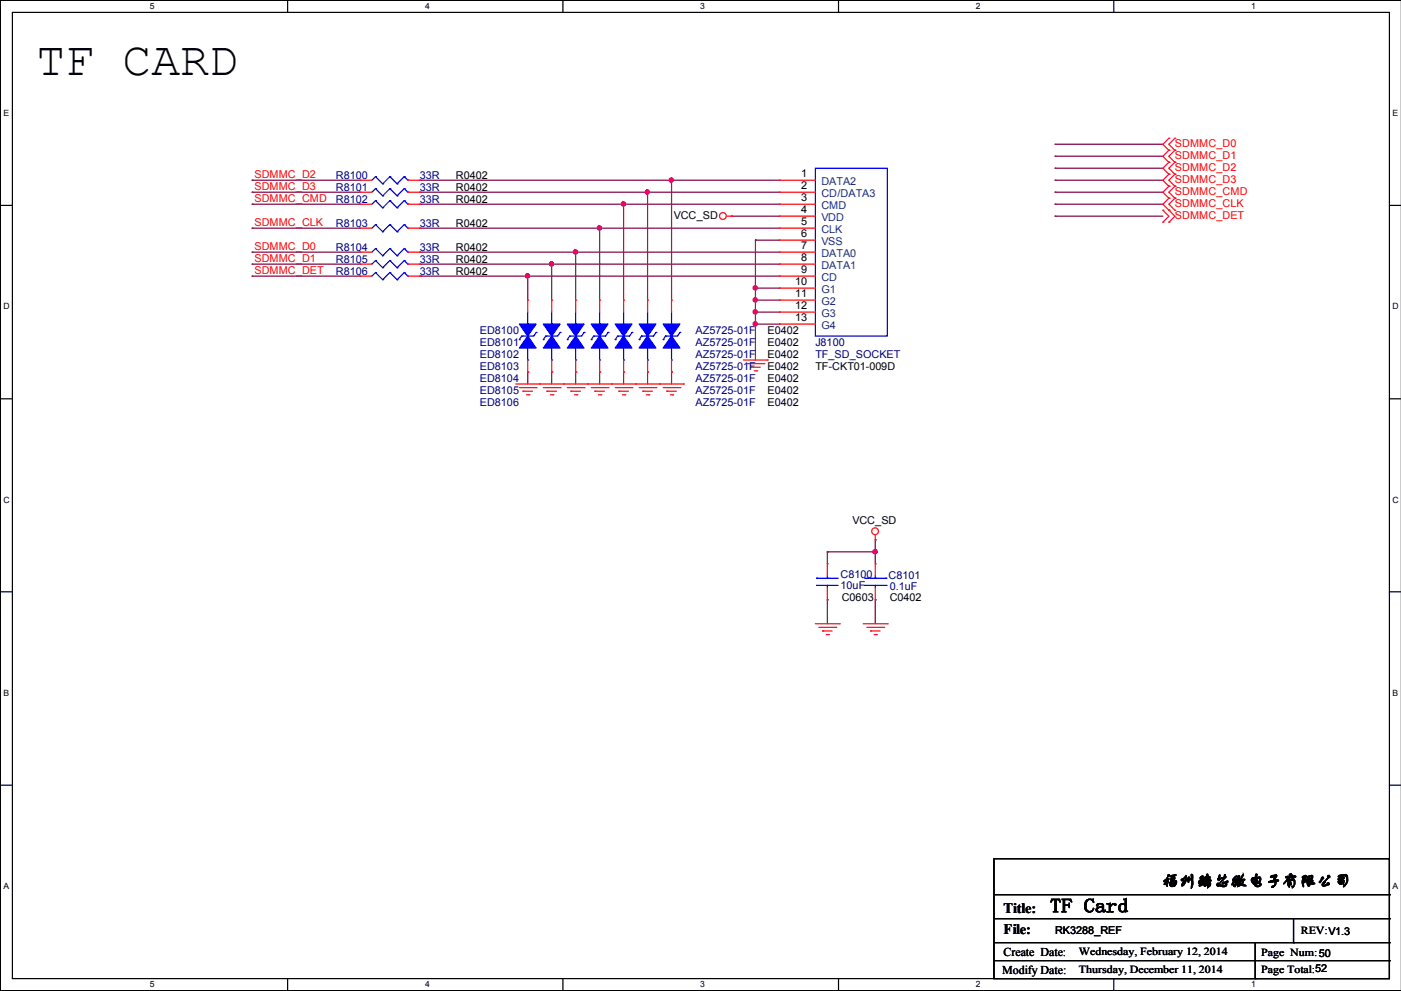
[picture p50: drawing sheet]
<svg xmlns="http://www.w3.org/2000/svg" width="297mm" height="210mm" viewBox="0 0 297 210" stroke-linecap="round" stroke-linejoin="round" font-family="sans-serif">
<defs><g id="words">
<text font-size="10.2" x="7.7" y="15.8">TF CARD</text>
<text font-size="4.1" x="222.6" y="193.3">TF Card</text>
<text font-size="3.6" x="246.2" y="187.7">福州瑞芯微电子有限公司</text>
<g font-size="3">
<text x="212.7" y="193.4">Title:</text>
<text x="212.7" y="198">File:</text>
</g>
<g font-size="2.5">
<text x="212.7" y="202.5">Create Date:</text>
<text x="212.4" y="206.3">Modify Date:</text>
</g>
<g font-size="2.3" fill="#f00">
<text x="249" y="31.2">SDMMC_D0</text>
<text x="249" y="33.8">SDMMC_D1</text>
<text x="53.9" y="37.7">SDMMC_D2</text>
<text x="53.9" y="40.2">SDMMC_D3</text>
<text x="249" y="36.3">SDMMC_D2</text>
<text x="249" y="38.9">SDMMC_D3</text>
<text x="249" y="41.4">SDMMC_CMD</text>
<text x="53.9" y="47.8">SDMMC_CLK</text>
<text x="53.9" y="42.8">SDMMC_CMD</text>
<text x="249" y="43.9">SDMMC_CLK</text>
<text x="249" y="46.5">SDMMC_DET</text>
<text x="53.9" y="52.9">SDMMC_D0</text>
<text x="53.9" y="55.5">SDMMC_D1</text>
<text x="53.9" y="58">SDMMC_DET</text>
</g>
<g font-size="2.3" fill="#000080">
<text x="71.2" y="37.8">R8100</text>
<text x="71.2" y="40.4">R8101</text>
<text x="89" y="37.8">33R</text>
<text x="89" y="40.4">33R</text>
<text x="71.2" y="42.9">R8102</text>
<text x="89" y="42.9">33R</text>
<text x="71.2" y="53.1">R8104</text>
<text x="71.2" y="48">R8103</text>
<text x="89" y="53.1">33R</text>
<text x="89" y="48">33R</text>
<text x="71.2" y="55.6">R8105</text>
<text x="71.2" y="58.2">R8106</text>
<text x="89" y="55.6">33R</text>
<text x="89" y="58.2">33R</text>
<text x="101.7" y="70.9">ED8100</text>
<text x="147.4" y="70.9">AZ5725-01F</text>
<text x="101.7" y="73.4">ED8101</text>
<text x="101.7" y="75.9">ED8102</text>
<text x="147.4" y="73.4">AZ5725-01F</text>
<text x="147.4" y="75.9">AZ5725-01F</text>
<text x="172.8" y="73.4">J8100</text>
<text x="172.8" y="75.9">TF_SD_SOCKET</text>
<text x="101.7" y="83.6">ED8105</text>
<text x="101.7" y="81">ED8104</text>
<text x="101.7" y="78.5">ED8103</text>
<text x="147.4" y="83.6">AZ5725-01F</text>
<text x="147.4" y="81">AZ5725-01F</text>
<text x="147.4" y="78.5">AZ5725-01F</text>
<text x="101.7" y="86.1">ED8106</text>
<text x="147.4" y="86.1">AZ5725-01F</text>
<text x="178.1" y="122.4">C8100</text>
<text x="178.1" y="124.7">10uF</text>
<text x="188.3" y="122.7">C8101</text>
<text x="188.6" y="125">0.1uF</text>
</g>
<g font-size="2.3">
<text x="96.6" y="37.8">R0402</text>
<text x="96.6" y="40.4">R0402</text>
<text x="169.8" y="40.1">2</text>
<text x="169.8" y="37.6">1</text>
<text x="96.6" y="42.9">R0402</text>
<text x="142.8" y="46.5">VCC_SD</text>
<text x="169.8" y="42.7">3</text>
<text x="169.8" y="45.2">4</text>
<text x="169.8" y="47.8">5</text>
<text x="96.6" y="53.1">R0402</text>
<text x="96.6" y="48">R0402</text>
<text x="169.8" y="50.3">6</text>
<text x="169.8" y="52.8">7</text>
<text x="96.6" y="55.6">R0402</text>
<text x="96.6" y="58.2">R0402</text>
<text x="169.8" y="55.4">8</text>
<text x="169.8" y="57.9">9</text>
<text x="168.5" y="60.5">10</text>
<text x="168.5" y="63">11</text>
<text x="168.5" y="65.5">12</text>
<text x="162.7" y="70.9">E0402</text>
<text x="168.5" y="68.1">13</text>
<text x="162.7" y="73.4">E0402</text>
<text x="162.7" y="75.9">E0402</text>
<text x="162.7" y="83.6">E0402</text>
<text x="162.7" y="81">E0402</text>
<text x="162.7" y="78.5">E0402</text>
<text x="172.8" y="78.5">TF-CKT01-009D</text>
<text x="162.7" y="86.1">E0402</text>
<text x="180.7" y="111">VCC_SD</text>
<text x="178.4" y="127.3">C0603</text>
<text x="188.6" y="127.3">C0402</text>
<text x="223.6" y="197.9">RK3288_REF</text>
<text x="275.7" y="198">REV:V1.3</text>
<text x="228.7" y="202.3">Wednesday, February 12, 2014</text>
<text x="267.3" y="202.5">Page Num:50</text>
<text x="228.7" y="206.1">Thursday, December 11, 2014</text>
<text x="267.3" y="206.1">Page Total:52</text>
</g>
<g font-size="2.3" fill="#004080">
<text x="174.1" y="41.8">CD/DATA3</text>
<text x="174.1" y="39.3">DATA2</text>
<text x="174.1" y="44.4">CMD</text>
<text x="174.1" y="46.9">VDD</text>
<text x="174.1" y="49.4">CLK</text>
<text x="174.1" y="52">VSS</text>
<text x="174.1" y="54.5">DATA0</text>
<text x="174.1" y="57.1">DATA1</text>
<text x="174.1" y="59.6">CD</text>
<text x="174.1" y="62.1">G1</text>
<text x="174.1" y="64.7">G2</text>
<text x="174.1" y="67.2">G3</text>
<text x="174.1" y="69.8">G4</text>
</g>
<g font-size="1.8">
<text x="31.8" y="1.9">5</text>
<text x="90.1" y="1.9">4</text>
<text x="148.4" y="1.9">3</text>
<text x="206.8" y="1.9">2</text>
<text x="265.2" y="1.9">1</text>
<text x=".8" y="24.6">E</text>
<text x="295.2" y="24.6">E</text>
<text x=".8" y="65.5">D</text>
<text x="295.2" y="65.5">D</text>
<text x=".8" y="106.5">C</text>
<text x="295.2" y="106.5">C</text>
<text x=".8" y="147.4">B</text>
<text x="295.2" y="147.4">B</text>
<text x=".8" y="188.4">A</text>
<text x="295.2" y="188.4">A</text>
<text x="31.8" y="209.2">5</text>
<text x="90.1" y="209.2">4</text>
<text x="148.4" y="209.2">3</text>
<text x="206.8" y="209.2">2</text>
<text x="265.2" y="209.2">1</text>
</g>
</g></defs>
<path d="M2.6 2.6h291.9v204.7h-291.9zM297 .1h-296.9v209.8h296.9" fill="none" stroke="#000" stroke-width=".25"/>
<g fill="#fff">
<path d="M31.7 .3h1.1v2.1h-1.1z"/>
<path d="M31.7 207.6h1.1v2h-1.1z"/>
</g>
<path d="M61 .1v2.5M61 207.3v2.6" fill="none" stroke="#000" stroke-width=".25"/>
<g fill="#fff">
<path d="M90.1 .3h1v2.1h-1z"/>
<path d="M90.1 207.6h1v2h-1z"/>
</g>
<path d="M119.3 .1v2.5M119.3 207.3v2.6" fill="none" stroke="#000" stroke-width=".25"/>
<g fill="#fff">
<path d="M148.4 .3h1v2.1h-1z"/>
<path d="M148.4 207.6h1v2h-1z"/>
</g>
<path d="M177.7 .1v2.5M177.7 207.3v2.6" fill="none" stroke="#000" stroke-width=".25"/>
<g fill="#fff">
<path d="M206.8 .3h1.1v2.1h-1.1z"/>
<path d="M206.8 207.6h1.1v2h-1.1z"/>
</g>
<path d="M236.1 .1v2.5M236.1 207.3v2.6" fill="none" stroke="#000" stroke-width=".25"/>
<g fill="#fff">
<path d="M265.2 .3h1v2.1h-1z"/>
<path d="M265.2 207.6h1v2h-1z"/>
<path d="M.8 23h1.1v2.1h-1.1z"/>
<path d="M295.1 23h1.2v2.1h-1.2z"/>
<path d="M.8 63.9h1.2v2.1h-1.2z"/>
<path d="M295.1 63.9h1.3v2.1h-1.3z"/>
</g>
<path d="M.1 43.5h2.5M294.5 43.5h2.5" fill="none" stroke="#000" stroke-width=".25"/>
<g fill="#fff">
<path d="M.8 104.9h1.2v2h-1.2z"/>
<path d="M295.1 104.9h1.3v2h-1.3z"/>
</g>
<path d="M.1 84.5h2.5M294.5 84.5h2.5" fill="none" stroke="#000" stroke-width=".25"/>
<g fill="#fff">
<path d="M.8 145.8h1.1v2h-1.1z"/>
<path d="M295.1 145.8h1.2v2h-1.2z"/>
</g>
<path d="M.1 125.4h2.5M294.5 125.4h2.5" fill="none" stroke="#000" stroke-width=".25"/>
<g fill="#fff">
<path d="M.8 186.8h1.1v2h-1.1z"/>
<path d="M295.1 186.8h1.1v2h-1.1z"/>
</g>
<g fill="none" stroke="#000" stroke-width=".25">
<path d="M.1 166.4h2.5M294.5 166.4h2.5M210.7 181.9h83.8v25.4h-83.8zM210.7 189.6h83.8M210.7 194.6h83.8M210.7 199.7h83.8M266 199.7v7.6M274.2 199.7h.1M274.2 194.6v5.1M294.5 189.6h.1M294.5 194.6h.1M294.5 199.7h.1"/>
<path d="M210.7 203.5h83.8M266 207.3h.1M294.5 203.5h.1"/>
</g>
<g fill="none" stroke="#800040" stroke-width=".25">
<path d="M53.4 38.2h.1M53.4 38.2h22.9M89 38.2h.1M89 38.2h76.2M142.3 38.2h.1M142.3 38.2v25.4M223.6 38.2h.1M223.6 35.6h.1M223.6 30.6h.1M223.6 33.1h.1M223.6 38.2h22.9M223.6 35.6h22.9"/>
<path d="M223.6 30.6h22.9M223.6 33.1h22.9M53.4 48.3h.1M53.4 40.7h.1M53.4 43.3h.1M53.4 53.4h.1M53.4 56h.1M53.4 58.5h.1M53.4 58.5h22.9M53.4 53.4h22.9M53.4 43.3h22.9M53.4 56h22.9"/>
<path d="M53.4 40.7h22.9M53.4 48.3h22.9M89 53.4h.1M89 43.3h.1M89 56h.1M89 40.7h.1M89 48.3h.1M89 58.5h.1M89 58.5h76.2M89 53.4h76.2M89 43.3h76.2M89 56h76.2"/>
<path d="M89 40.7h76.2M89 48.3h76.2M111.8 58.5h.1M111.8 58.5v5.1M116.9 56h.1M116.9 56v7.6M122 53.4h.1M122 53.4v10.2M127.1 48.3h.1M127.1 48.3v15.3M132.2 43.3h.1M132.2 43.3v20.3"/>
<path d="M137.2 40.7h.1M137.2 40.7v22.9M155 45.8h.1M155 45.8h10.2M160.1 50.9h.1M160.1 50.9v25.4M160.1 50.9h5.1M223.6 43.3h.1M223.6 40.7h.1M223.6 45.8h.1M223.6 43.3h22.9M223.6 45.8h22.9"/>
<path d="M223.6 40.7h22.9M111.8 78.8h.1M111.8 78.8v2.6M116.9 78.8h.1M116.9 78.8v2.6M122 78.8h.1M122 78.8v2.6M127.1 78.8h.1M127.1 78.8v2.6M132.2 78.8h.1M132.2 78.8v2.6M137.2 78.8h.1"/>
<path d="M137.2 78.8v2.6M142.3 78.8h.1M142.3 78.8v2.6M160.1 68.7h.1M160.1 63.6h.1M160.1 66.1h.1M160.1 61h.1M160.1 68.7h5.1M160.1 63.6h5.1M160.1 66.1h5.1M160.1 61h5.1M175.3 116.9h.1"/>
<path d="M175.3 116.9v2.6M175.3 116.9h10.2M185.5 116.9h.1M185.5 114.4h.1M185.5 114.4v5.1M175.3 127.1h.1M175.3 127.1v5.1M185.5 127.1h.1M185.5 127.1v5.1"/>
</g>
<g fill="#f0f" stroke="#f0f" stroke-width=".25">
<circle cx="160.1" cy="63.5" r=".47"/>
<circle cx="160.1" cy="68.6" r=".47"/>
<circle cx="160.1" cy="66.1" r=".47"/>
<circle cx="142.3" cy="38.1" r=".47"/>
<circle cx="111.8" cy="58.5" r=".47"/>
<circle cx="122" cy="53.4" r=".47"/>
<circle cx="132.1" cy="43.2" r=".47"/>
<circle cx="116.9" cy="55.9" r=".47"/>
<circle cx="137.2" cy="40.7" r=".47"/>
<circle cx="160.1" cy="61" r=".47"/>
<circle cx="127" cy="48.3" r=".47"/>
<circle cx="185.5" cy="116.9" r=".47"/>
</g>
<g fill="none" stroke="#f00" stroke-width=".25">
<path d="M76.3 38.2h.1M76.3 38.2h2.5M86.4 38.2h2.6M89 38.2h.1M165.2 38.2h.1M165.2 38.2h7.6M247.7 34.4h.1M247.7 36.9h.1M247.7 39.5h.1M247.7 29.3h.1M247.7 31.8h.1M247.7 34.4l-1.2 1.2 1.2 1.3"/>
<path d="M247.7 36.9l-1.2 1.3 1.2 1.3M247.7 39.5l-1.2 1.2 1.2 1.3M247.7 29.3l-1.2 1.3 1.2 1.2M247.7 31.8l-1.2 1.3 1.2 1.3M249 36.9h.1M249 34.4h.1M249 39.5h.1M249 31.8h.1M249 29.3h.1M249 34.4l-1.3 1.2 1.3 1.3M249 36.9l-1.3 1.3 1.3 1.3M249 39.5l-1.3 1.2 1.3 1.3"/>
<path d="M249 29.3l-1.3 1.3 1.3 1.2M249 31.8l-1.3 1.3 1.3 1.3M76.3 53.4h.1M76.3 56h.1M76.3 48.3h.1M76.3 58.5h.1M76.3 40.7h.1M76.3 43.3h.1M76.3 53.4h2.5M76.3 56h2.5M76.3 48.3h2.5M76.3 58.5h2.5"/>
<path d="M76.3 40.7h2.5M76.3 43.3h2.5M86.4 53.4h2.6M86.4 56h2.6M86.4 48.3h2.6M86.4 58.5h2.6M86.4 40.7h2.6M86.4 43.3h2.6M89 53.4h.1M89 56h.1M89 48.3h.1M89 58.5h.1"/>
<path d="M89 40.7h.1M89 43.3h.1M154 45.8h1M155 45.8h.1M165.2 40.7h.1M165.2 43.3h.1M165.2 45.8h.1M165.2 48.3h.1M165.2 50.9h.1M165.2 53.4h.1M165.2 56h.1M165.2 58.5h.1"/>
<path d="M165.2 45.8h7.6M165.2 53.4h7.6M165.2 56h7.6M165.2 48.3h7.6M165.2 58.5h7.6M165.2 40.7h7.6M165.2 43.3h7.6M165.2 50.9h7.6M246.5 47.1h.1M246.5 44.5h.1M246.5 44.5l1.2 1.3-1.2 1.3M247.7 42h.1"/>
<path d="M247.7 44.5h.1M247.7 47.1h.1M247.7 42l-1.2 1.3 2.5 2.5-1.3 1.3M249 42h.1M249 44.5h.1M249 42l-1.3 1.3 1.3 1.2M111.8 63.6h.1M111.8 78.8h.1M111.8 63.6v2.5M111.8 76.3v2.5M116.9 63.6h.1M116.9 78.8h.1"/>
<path d="M116.9 63.6v2.5M116.9 76.3v2.5M122 63.6h.1M122 78.8h.1M122 63.6v2.5M122 76.3v2.5M127.1 63.6h.1M127.1 78.8h.1M127.1 63.6v2.5M127.1 76.3v2.5M132.2 63.6h.1M132.2 78.8h.1"/>
<path d="M132.2 63.6v2.5M132.2 76.3v2.5M137.2 63.6h.1M137.2 78.8h.1M137.2 63.6v2.5M137.2 76.3v2.5M142.3 63.6h.1M142.3 78.8h.1M142.3 63.6v2.5M142.3 76.3v2.5M157.6 76.3h5M158.3 77h3.6"/>
<path d="M159.1 77.8h.1M159.1 77.8h2M159.9 78.6h.5M160.4 78.6h.1M161.9 77h.1M162.6 76.3h.1M165.2 61h.1M165.2 63.6h.1M165.2 66.1h.1M165.2 68.7h.1M165.2 61h7.6M165.2 63.6h7.6"/>
<path d="M165.2 66.1h7.6M165.2 68.7h7.6M109.3 81.4h35.6M110.1 82.1h3.5M110.8 82.9h.1M110.8 82.9h2.1M111.6 83.7h.5M112.1 83.7h.1M113.6 82.1h.1M114.4 81.4h.1M115.1 82.1h3.6M115.9 82.9h.1"/>
<path d="M115.9 82.9h2M116.7 83.7h.5M117.2 83.7h.1M118.7 82.1h.1M119.5 81.4h.1M120.2 82.1h3.6M121 82.9h.1M121 82.9h2M121.8 83.7h.5M122.3 83.7h.1M123.8 82.1h.1M124.5 81.4h.1"/>
<path d="M125.3 82.1h3.6M126.1 82.9h.1M126.1 82.9h2M126.8 83.7h.5M127.3 83.7h.1M128.9 82.1h.1M129.6 81.4h.1M130.4 82.1h3.5M131.1 82.9h.1M131.1 82.9h2.1M131.9 83.7h.5M132.4 83.7h.1"/>
<path d="M133.9 82.1h.1M134.7 81.4h.1M135.5 82.1h3.5M136.2 82.9h.1M136.2 82.9h2.1M137 83.7h.5M137.5 83.7h.1M139 82.1h.1M139.8 81.4h.1M140.5 82.1h3.6M141.3 82.9h.1M141.3 82.9h2"/>
<path d="M142.1 83.7h.5M142.6 83.7h.1M144.1 82.1h.1M144.9 81.4h.1M175.3 119.5h.1M175.3 119.5v2.5M185.5 114.4h.1M185.5 119.5h.1M185.5 113.4v1M185.5 119.5v2.5M172.8 132.2h5.1M173.6 132.9h3.5"/>
<path d="M174.3 133.7h.1M174.3 133.7h2.1M175.1 134.5h.5M175.3 127.1h.1M175.3 124.5v2.6M175.6 134.5h.1M177.1 132.9h.1M177.9 132.2h.1M183 132.2h5M183.7 132.9h3.6M184.5 133.7h.1M184.5 133.7h2"/>
<path d="M185.3 134.5h.5M185.5 127.1h.1M185.5 124.5v2.6M185.8 134.5h.1M187.3 132.9h.1M188 132.2h.1"/>
<circle cx="153.2" cy="45.8" r=".72"/>
<circle cx="185.5" cy="112.6" r=".72"/>
</g>
<g fill="none" stroke="#00f" stroke-width=".25">
<path d="M79.6 37.4h.1M79.6 40h.1M79.6 37.4l-.8 .8M79.6 37.4l1.5 1.5M79.6 40l-.8 .7M79.6 40l1.5 1.5M81.1 38.9h.1M82.6 37.4h.1M82.6 40h.1M82.6 37.4l-1.5 1.5M82.6 37.4l1.6 1.5M82.6 40l-1.5 1.5"/>
<path d="M82.6 40l1.6 1.5M84.2 38.9h.1M85.7 37.4h.1M85.7 40h.1M85.7 37.4l-1.5 1.5M85.7 37.4l.7 .8M85.7 40l-1.5 1.5M85.7 40l.7 .7M86.4 38.2h.1M172.8 35.6h15.2v35.6h-15.2zM79.6 52.7h.1M79.6 55.2h.1"/>
<path d="M79.6 47.6h.1M79.6 57.7h.1M79.6 42.5h.1M79.6 52.7l-.8 .7M79.6 52.7l1.5 1.5M79.6 55.2l-.8 .8M79.6 55.2l1.5 1.5M79.6 47.6l-.8 .7M79.6 47.6l1.5 1.5M79.6 57.7l-.8 .8M79.6 57.7l1.5 1.6M79.6 42.5l-.8 .8"/>
<path d="M79.6 42.5l1.5 1.5M81.1 54.2h.1M81.1 56.7h.1M81.1 49.1h.1M81.1 59.3h.1M81.1 41.5h.1M81.1 44h.1M82.6 52.7h.1M82.6 55.2h.1M82.6 47.6h.1M82.6 57.7h.1M82.6 42.5h.1"/>
<path d="M82.6 52.7l-1.5 1.5M82.6 52.7l1.6 1.5M82.6 55.2l-1.5 1.5M82.6 55.2l1.6 1.5M82.6 47.6l-1.5 1.5M82.6 47.6l1.6 1.5M82.6 57.7l-1.5 1.6M82.6 57.7l1.6 1.6M82.6 42.5l-1.5 1.5M82.6 42.5l1.6 1.5M84.2 54.2h.1M84.2 56.7h.1"/>
<path d="M84.2 49.1h.1M84.2 59.3h.1M84.2 41.5h.1M84.2 44h.1M85.7 52.7h.1M85.7 55.2h.1M85.7 47.6h.1M85.7 57.7h.1M85.7 42.5h.1M85.7 52.7l-1.5 1.5M85.7 52.7l.7 .7M85.7 55.2l-1.5 1.5"/>
<path d="M85.7 55.2l.7 .8M85.7 47.6l-1.5 1.5M85.7 47.6l.7 .7M85.7 57.7l-1.5 1.6M85.7 57.7l.7 .8M85.7 42.5l-1.5 1.5M85.7 42.5l.7 .8M86.4 53.4h.1M86.4 56h.1M86.4 48.3h.1M86.4 58.5h.1M86.4 40.7h.1"/>
<path d="M86.4 43.3h.1M110.1 72h.1M110.6 71.2h.1M110.6 71.2l-.5 .8M111.8 68.7h.1M111.8 76.3h.1M111.8 66.1v2.6M111.8 73.7v2.6M113.6 70.4h.1M113.6 70.4l-.5 .8h-2.5M115.1 72h.1M115.7 71.2h.1"/>
<path d="M115.7 71.2l-.6 .8M116.9 68.7h.1M116.9 76.3h.1M116.9 66.1v2.6M116.9 73.7v2.6M118.7 70.4h.1M118.7 70.4l-.5 .8h-2.5M120.2 72h.1M120.7 71.2h.1M120.7 71.2l-.5 .8M122 68.7h.1M122 76.3h.1"/>
<path d="M122 66.1v2.6M122 73.7v2.6M123.8 70.4h.1M123.8 70.4l-.5 .8h-2.6M125.3 72h.1M125.8 71.2h.1M125.8 71.2l-.5 .8M127.1 68.7h.1M127.1 76.3h.1M127.1 66.1v2.6M127.1 73.7v2.6M128.9 70.4h.1"/>
<path d="M128.9 70.4l-.5 .8h-2.6M130.4 72h.1M130.9 71.2h.1M130.9 71.2l-.5 .8M132.2 68.7h.1M132.2 76.3h.1M132.2 66.1v2.6M132.2 73.7v2.6M133.9 70.4h.1M133.9 70.4l-.5 .8h-2.5M135.5 72h.1M136 71.2h.1"/>
<path d="M136 71.2l-.5 .8M137.2 68.7h.1M137.2 76.3h.1M137.2 66.1v2.6M137.2 73.7v2.6M139 70.4h.1M139 70.4l-.5 .8h-2.5M140.5 72h.1M141.1 71.2h.1M141.1 71.2l-.6 .8M142.3 68.7h.1M142.3 76.3h.1"/>
<path d="M142.3 66.1v2.6M142.3 73.7v2.6M144.1 70.4h.1M144.1 70.4l-.5 .8h-2.5M173.1 122.5h.1M173.1 124h.1M173.1 124h4.5M173.1 122.5h4.5M175.3 124h.1M175.3 122.5h.1M175.3 122v.5M175.3 124v.5"/>
<path d="M183.2 124h4.6M183.2 122.5h4.6M185.5 122.5h.1M185.5 124h.1M185.5 122v.5M185.5 124v.5M187.8 124h.1M187.8 122.5h.1"/>
</g>
<g fill="#00f" stroke="#00f" stroke-width=".25">
<path d="M115.1 68.7h3.6l-1.8 2.5z" fill-rule="evenodd"/>
<path d="M116.9 71.2l1.8 2.5h-3.6z" fill-rule="evenodd"/>
<path d="M135.5 68.7h3.5l-1.8 2.5z" fill-rule="evenodd"/>
<path d="M137.2 71.2l1.8 2.5h-3.5z" fill-rule="evenodd"/>
<path d="M130.4 68.7h3.5l-1.7 2.5z" fill-rule="evenodd"/>
<path d="M132.2 71.2l1.7 2.5h-3.5z" fill-rule="evenodd"/>
<path d="M140.5 68.7h3.6l-1.8 2.5z" fill-rule="evenodd"/>
<path d="M142.3 71.2l1.8 2.5h-3.6z" fill-rule="evenodd"/>
<path d="M125.3 68.7h3.6l-1.8 2.5z" fill-rule="evenodd"/>
<path d="M127.1 71.2l1.8 2.5h-3.6z" fill-rule="evenodd"/>
<path d="M120.2 68.7h3.6l-1.8 2.5z" fill-rule="evenodd"/>
<path d="M122 71.2l1.8 2.5h-3.6z" fill-rule="evenodd"/>
<path d="M110.1 68.7h3.5l-1.8 2.5z" fill-rule="evenodd"/>
<path d="M111.8 71.2l1.8 2.5h-3.5z" fill-rule="evenodd"/>
</g>
<use href="#words"/>
</svg>
